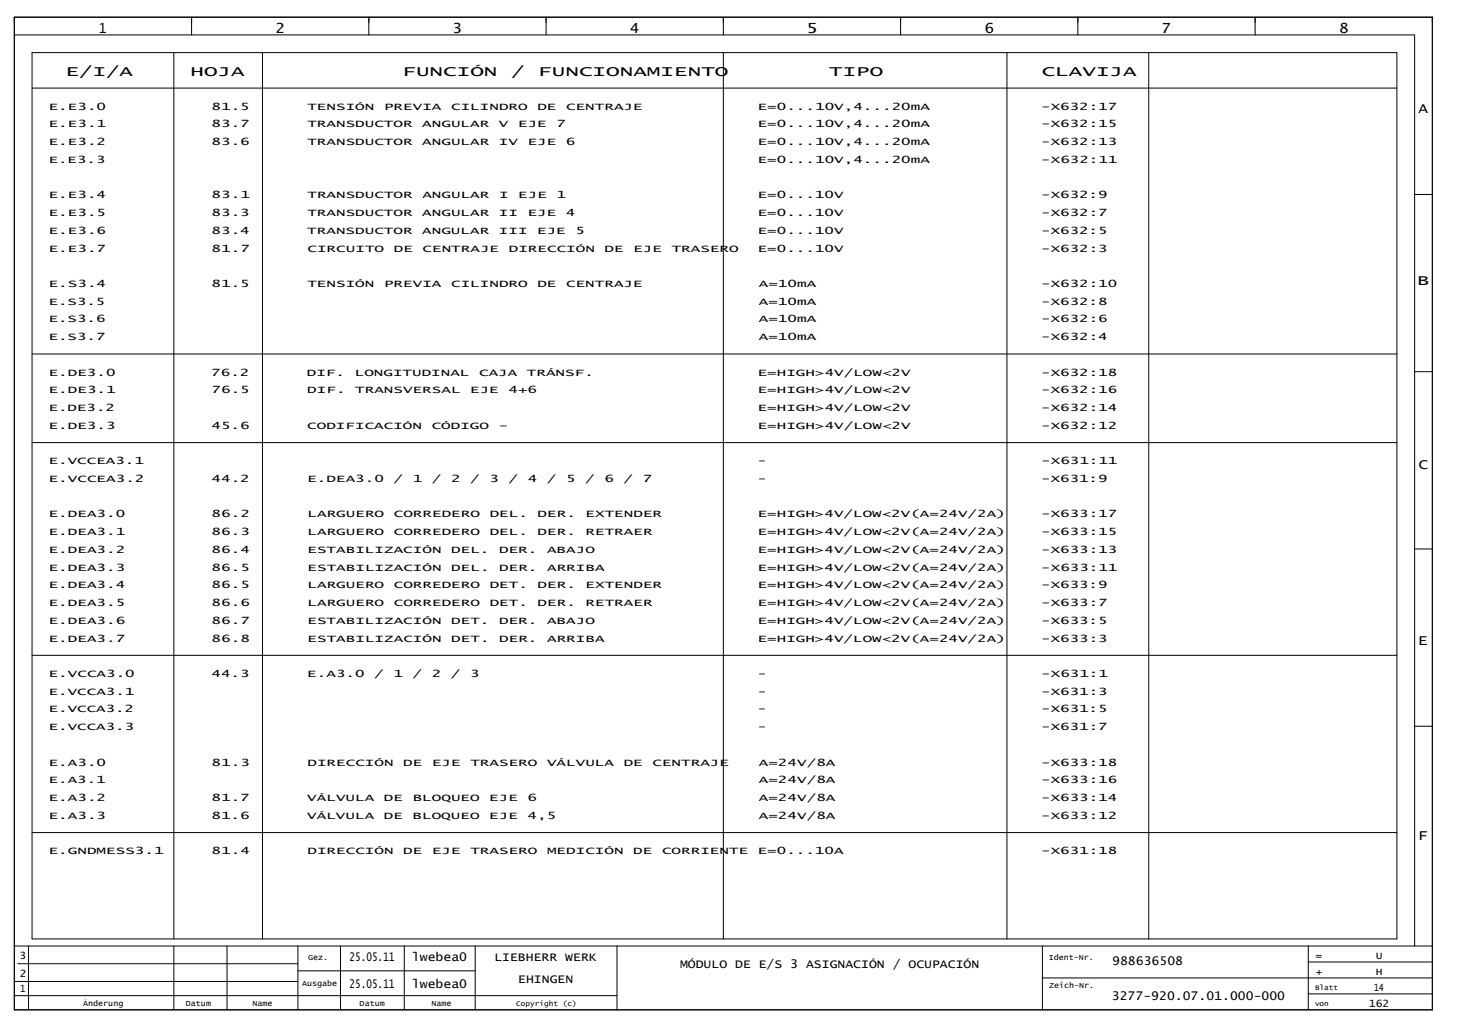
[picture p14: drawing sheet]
<svg xmlns="http://www.w3.org/2000/svg" width="408mm" height="284mm" viewBox="0 0 408 284" stroke-linecap="round" stroke-linejoin="round" font-family="sans-serif">
<defs><g id="words">
<g font-size="3.9">
<text x="27.6" y="9.3">1</text>
<text x="77" y="9.3">2</text>
<text x="126.4" y="9.3">3</text>
<text x="175.9" y="9.3">4</text>
<text x="225.1" y="9.3">5</text>
<text x="274.9" y="9.3">6</text>
<text x="324.4" y="9.3">7</text>
<text x="373.9" y="9.3">8</text>
<text x="18.3" y="21.2">E/I/A</text>
<text x="53.2" y="21.2">HOJA</text>
<text x="112.4" y="21.2">FUNCIÓN</text>
<text x="142.7" y="21.2">/</text>
<text x="150.3" y="21.2">FUNCIONAMIENTO</text>
<text x="231.6" y="21.2">TIPO</text>
<text x="290.9" y="21.2">CLAVIJA</text>
<text x="396.2" y="31.6">A</text>
<text x="395.8" y="79.6">B</text>
<text x="396.2" y="131.1">C</text>
<text x="396" y="180.1">E</text>
<text x="396" y="234.5">F</text>
</g>
<g font-size="3.4">
<text x="97.6" y="268.5">25.05.11</text>
<text x="115.1" y="268.5">lwebea0</text>
<text x="138" y="268.5">LIEBHERR WERK</text>
<text x="310.6" y="269.5">988636508</text>
<text x="97.6" y="275.9">25.05.11</text>
<text x="115.1" y="275.9">lwebea0</text>
<text x="144.7" y="274.4">EHINGEN</text>
<text x="189.9" y="270.4">MÓDULO DE E/S 3 ASIGNACIÓN / OCUPACIÓN</text>
<text x="310.5" y="279.4">3277-920.07.01.000-000</text>
</g>
<g font-size="2.8">
<text x="13.6" y="30.6">E.E3.0</text>
<text x="13.6" y="35.6">E.E3.1</text>
<text x="59.1" y="35.6">83.7</text>
<text x="59.1" y="30.6">81.5</text>
<text x="85.8" y="35.6">TRANSDUCTOR</text>
<text x="85.8" y="30.6">TENSIÓN</text>
<text x="107.3" y="30.6">PREVIA</text>
<text x="117.9" y="35.6">ANGULAR</text>
<text x="126" y="30.6">CILINDRO</text>
<text x="139.3" y="35.6">V</text>
<text x="144.7" y="35.6">EJE</text>
<text x="150.1" y="30.6">DE</text>
<text x="155.4" y="35.6">7</text>
<text x="158.1" y="30.6">CENTRAJE</text>
<text x="211.6" y="30.6">E=0...10V,4...20mA</text>
<text x="211.6" y="35.6">E=0...10V,4...20mA</text>
<text x="290.8" y="30.6">-X632:17</text>
<text x="290.8" y="35.6">-X632:15</text>
<text x="13.6" y="40.5">E.E3.2</text>
<text x="59.1" y="40.5">83.6</text>
<text x="85.8" y="40.5">TRANSDUCTOR</text>
<text x="117.9" y="40.5">ANGULAR</text>
<text x="139.3" y="40.5">IV</text>
<text x="147.4" y="40.5">EJE</text>
<text x="158.1" y="40.5">6</text>
<text x="211.6" y="40.5">E=0...10V,4...20mA</text>
<text x="290.8" y="40.5">-X632:13</text>
<text x="13.6" y="45.5">E.E3.3</text>
<text x="211.6" y="45.5">E=0...10V,4...20mA</text>
<text x="290.8" y="45.5">-X632:11</text>
<text x="13.6" y="55.4">E.E3.4</text>
<text x="59.1" y="55.4">83.1</text>
<text x="85.9" y="55.4">TRANSDUCTOR</text>
<text x="118" y="55.4">ANGULAR</text>
<text x="139.4" y="55.4">I</text>
<text x="144.7" y="55.4">EJE</text>
<text x="155.4" y="55.4">1</text>
<text x="211.6" y="55.4">E=0...10V</text>
<text x="290.8" y="55.4">-X632:9</text>
<text x="13.6" y="60.3">E.E3.5</text>
<text x="13.6" y="65.3">E.E3.6</text>
<text x="59.1" y="65.3">83.4</text>
<text x="59.1" y="60.3">83.3</text>
<text x="85.8" y="65.3">TRANSDUCTOR</text>
<text x="85.8" y="60.3">TRANSDUCTOR</text>
<text x="117.9" y="65.3">ANGULAR</text>
<text x="117.9" y="60.3">ANGULAR</text>
<text x="139.3" y="65.3">III</text>
<text x="139.3" y="60.3">II</text>
<text x="147.4" y="60.3">EJE</text>
<text x="150" y="65.3">EJE</text>
<text x="158.1" y="60.3">4</text>
<text x="160.7" y="65.3">5</text>
<text x="211.6" y="60.3">E=0...10V</text>
<text x="211.6" y="65.3">E=0...10V</text>
<text x="290.8" y="60.3">-X632:7</text>
<text x="290.8" y="65.3">-X632:5</text>
<text x="13.6" y="70.2">E.E3.7</text>
<text x="59.1" y="70.2">81.7</text>
<text x="85.9" y="70.2">CIRCUITO</text>
<text x="110" y="70.2">DE</text>
<text x="118" y="70.2">CENTRAJE</text>
<text x="142.1" y="70.2">DIRECCIÓN</text>
<text x="168.8" y="70.2">DE</text>
<text x="176.9" y="70.2">EJE</text>
<text x="187.6" y="70.2">TRASERO</text>
<text x="211.6" y="70.2">E=0...10V</text>
<text x="290.8" y="70.2">-X632:3</text>
<text x="13.6" y="80.1">E.S3.4</text>
<text x="59.1" y="80.1">81.5</text>
<text x="85.8" y="80.1">TENSIÓN</text>
<text x="107.3" y="80.1">PREVIA</text>
<text x="126" y="80.1">CILINDRO</text>
<text x="150.1" y="80.1">DE</text>
<text x="158.1" y="80.1">CENTRAJE</text>
<text x="211.9" y="80.1">A=10mA</text>
<text x="290.8" y="80.1">-X632:10</text>
<text x="13.6" y="85.1">E.S3.5</text>
<text x="211.9" y="85.1">A=10mA</text>
<text x="290.8" y="85.1">-X632:8</text>
<text x="13.6" y="90">E.S3.6</text>
<text x="13.6" y="95">E.S3.7</text>
<text x="211.9" y="90">A=10mA</text>
<text x="211.9" y="95">A=10mA</text>
<text x="290.8" y="90">-X632:6</text>
<text x="290.8" y="95">-X632:4</text>
<text x="13.6" y="104.9">E.DE3.0</text>
<text x="59" y="104.9">76.2</text>
<text x="85.7" y="104.9">DIF.</text>
<text x="99.1" y="104.9">LONGITUDINAL</text>
<text x="133.8" y="104.9">CAJA</text>
<text x="147.2" y="104.9">TRÁNSF.</text>
<text x="211.6" y="104.9">E=HIGH&gt;4V/LOW&lt;2V</text>
<text x="290.8" y="104.9">-X632:18</text>
<text x="13.6" y="109.8">E.DE3.1</text>
<text x="59.1" y="109.8">76.5</text>
<text x="85.8" y="109.8">DIF.</text>
<text x="99.2" y="109.8">TRANSVERSAL</text>
<text x="131.3" y="109.8">EJE</text>
<text x="142" y="109.8">4+6</text>
<text x="211.6" y="109.8">E=HIGH&gt;4V/LOW&lt;2V</text>
<text x="290.8" y="109.8">-X632:16</text>
<text x="13.6" y="114.8">E.DE3.2</text>
<text x="13.6" y="119.7">E.DE3.3</text>
<text x="59.1" y="119.7">45.6</text>
<text x="85.8" y="119.7">CODIFICACIÓN</text>
<text x="120.6" y="119.7">CÓDIGO</text>
<text x="139.3" y="119.7">-</text>
<text x="211.6" y="114.8">E=HIGH&gt;4V/LOW&lt;2V</text>
<text x="211.6" y="119.7">E=HIGH&gt;4V/LOW&lt;2V</text>
<text x="290.8" y="114.8">-X632:14</text>
<text x="290.8" y="119.7">-X632:12</text>
<text x="13.6" y="129.6">E.VCCEA3.1</text>
<text x="211.6" y="129.6">-</text>
<text x="290.8" y="129.6">-X631:11</text>
<text x="13.6" y="134.6">E.VCCEA3.2</text>
<text x="59.1" y="134.6">44.2</text>
<text x="85.8" y="134.6">E.DEA3.0</text>
<text x="109.9" y="134.6">/</text>
<text x="115.3" y="134.6">1</text>
<text x="120.6" y="134.6">/</text>
<text x="126" y="134.6">2</text>
<text x="131.3" y="134.6">/</text>
<text x="136.7" y="134.6">3</text>
<text x="142" y="134.6">/</text>
<text x="147.4" y="134.6">4</text>
<text x="152.7" y="134.6">/</text>
<text x="158.1" y="134.6">5</text>
<text x="163.4" y="134.6">/</text>
<text x="168.8" y="134.6">6</text>
<text x="174.1" y="134.6">/</text>
<text x="179.5" y="134.6">7</text>
<text x="211.6" y="134.6">-</text>
<text x="290.8" y="134.6">-X631:9</text>
<text x="13.6" y="144.5">E.DEA3.0</text>
<text x="13.6" y="149.4">E.DEA3.1</text>
<text x="59.1" y="144.5">86.2</text>
<text x="59.1" y="149.4">86.3</text>
<text x="85.9" y="144.5">LARGUERO</text>
<text x="85.9" y="149.4">LARGUERO</text>
<text x="110" y="144.5">CORREDERO</text>
<text x="110" y="149.4">CORREDERO</text>
<text x="136.7" y="144.5">DEL.</text>
<text x="136.7" y="149.4">DEL.</text>
<text x="150.1" y="144.5">DER.</text>
<text x="150.1" y="149.4">DER.</text>
<text x="163.5" y="144.5">EXTENDER</text>
<text x="163.5" y="149.4">RETRAER</text>
<text x="211.6" y="144.5">E=HIGH&gt;4V/LOW&lt;2V(A=24V/2A)</text>
<text x="211.6" y="149.4">E=HIGH&gt;4V/LOW&lt;2V(A=24V/2A)</text>
<text x="290.8" y="144.5">-X633:17</text>
<text x="290.8" y="149.4">-X633:15</text>
<text x="13.6" y="154.4">E.DEA3.2</text>
<text x="59.1" y="154.4">86.4</text>
<text x="85.9" y="154.4">ESTABILIZACIÓN</text>
<text x="126" y="154.4">DEL.</text>
<text x="139.4" y="154.4">DER.</text>
<text x="152.8" y="154.4">ABAJO</text>
<text x="211.6" y="154.4">E=HIGH&gt;4V/LOW&lt;2V(A=24V/2A)</text>
<text x="290.8" y="154.4">-X633:13</text>
<text x="13.6" y="159.3">E.DEA3.3</text>
<text x="59.1" y="159.3">86.5</text>
<text x="85.9" y="159.3">ESTABILIZACIÓN</text>
<text x="126" y="159.3">DEL.</text>
<text x="139.4" y="159.3">DER.</text>
<text x="152.8" y="159.3">ARRIBA</text>
<text x="211.6" y="159.3">E=HIGH&gt;4V/LOW&lt;2V(A=24V/2A)</text>
<text x="290.8" y="159.3">-X633:11</text>
<text x="13.6" y="164.3">E.DEA3.4</text>
<text x="59.1" y="164.3">86.5</text>
<text x="85.9" y="164.3">LARGUERO</text>
<text x="110" y="164.3">CORREDERO</text>
<text x="136.7" y="164.3">DET.</text>
<text x="150.1" y="164.3">DER.</text>
<text x="163.5" y="164.3">EXTENDER</text>
<text x="211.6" y="164.3">E=HIGH&gt;4V/LOW&lt;2V(A=24V/2A)</text>
<text x="290.8" y="164.3">-X633:9</text>
<text x="13.6" y="169.2">E.DEA3.5</text>
<text x="59.1" y="169.2">86.6</text>
<text x="85.9" y="169.2">LARGUERO</text>
<text x="110" y="169.2">CORREDERO</text>
<text x="136.7" y="169.2">DET.</text>
<text x="150.1" y="169.2">DER.</text>
<text x="163.5" y="169.2">RETRAER</text>
<text x="211.6" y="169.2">E=HIGH&gt;4V/LOW&lt;2V(A=24V/2A)</text>
<text x="290.8" y="169.2">-X633:7</text>
<text x="13.6" y="174.2">E.DEA3.6</text>
<text x="13.6" y="179.1">E.DEA3.7</text>
<text x="59.1" y="174.2">86.7</text>
<text x="59.1" y="179.1">86.8</text>
<text x="85.9" y="174.2">ESTABILIZACIÓN</text>
<text x="85.9" y="179.1">ESTABILIZACIÓN</text>
<text x="126" y="174.2">DET.</text>
<text x="126" y="179.1">DET.</text>
<text x="139.4" y="174.2">DER.</text>
<text x="139.4" y="179.1">DER.</text>
<text x="152.8" y="174.2">ABAJO</text>
<text x="152.8" y="179.1">ARRIBA</text>
<text x="211.6" y="174.2">E=HIGH&gt;4V/LOW&lt;2V(A=24V/2A)</text>
<text x="211.6" y="179.1">E=HIGH&gt;4V/LOW&lt;2V(A=24V/2A)</text>
<text x="290.8" y="174.2">-X633:5</text>
<text x="290.8" y="179.1">-X633:3</text>
<text x="13.6" y="189">E.VCCA3.0</text>
<text x="59.1" y="189">44.3</text>
<text x="85.8" y="189">E.A3.0</text>
<text x="104.5" y="189">/</text>
<text x="109.9" y="189">1</text>
<text x="115.2" y="189">/</text>
<text x="120.6" y="189">2</text>
<text x="125.9" y="189">/</text>
<text x="131.3" y="189">3</text>
<text x="211.6" y="189">-</text>
<text x="290.8" y="189">-X631:1</text>
<text x="13.6" y="194">E.VCCA3.1</text>
<text x="211.6" y="194">-</text>
<text x="290.8" y="194">-X631:3</text>
<text x="13.6" y="198.9">E.VCCA3.2</text>
<text x="13.6" y="203.9">E.VCCA3.3</text>
<text x="211.6" y="198.9">-</text>
<text x="211.6" y="203.9">-</text>
<text x="290.8" y="198.9">-X631:5</text>
<text x="290.8" y="203.9">-X631:7</text>
<text x="13.6" y="213.8">E.A3.0</text>
<text x="59.1" y="213.8">81.3</text>
<text x="85.9" y="213.8">DIRECCIÓN</text>
<text x="112.6" y="213.8">DE</text>
<text x="120.6" y="213.8">EJE</text>
<text x="131.4" y="213.8">TRASERO</text>
<text x="152.8" y="213.8">VÁLVULA</text>
<text x="174.2" y="213.8">DE</text>
<text x="182.2" y="213.8">CENTRAJE</text>
<text x="211.9" y="213.8">A=24V/8A</text>
<text x="290.8" y="213.8">-X633:18</text>
<text x="13.6" y="218.7">E.A3.1</text>
<text x="211.9" y="218.7">A=24V/8A</text>
<text x="290.8" y="218.7">-X633:16</text>
<text x="13.6" y="223.7">E.A3.2</text>
<text x="59.1" y="223.7">81.7</text>
<text x="85.8" y="223.7">VÁLVULA</text>
<text x="107.2" y="223.7">DE</text>
<text x="115.3" y="223.7">BLOQUEO</text>
<text x="136.7" y="223.7">EJE</text>
<text x="147.4" y="223.7">6</text>
<text x="211.9" y="223.7">A=24V/8A</text>
<text x="290.8" y="223.7">-X633:14</text>
<text x="13.6" y="228.6">E.A3.3</text>
<text x="59.1" y="228.6">81.6</text>
<text x="85.8" y="228.6">VÁLVULA</text>
<text x="107.2" y="228.6">DE</text>
<text x="115.2" y="228.6">BLOQUEO</text>
<text x="136.6" y="228.6">EJE</text>
<text x="147.3" y="228.6">4,5</text>
<text x="211.9" y="228.6">A=24V/8A</text>
<text x="290.8" y="228.6">-X633:12</text>
<text x="13.6" y="238.5">E.GNDMESS3.1</text>
<text x="59.1" y="238.5">81.4</text>
<text x="85.9" y="238.5">DIRECCIÓN</text>
<text x="112.6" y="238.5">DE</text>
<text x="120.6" y="238.5">EJE</text>
<text x="131.4" y="238.5">TRASERO</text>
<text x="152.8" y="238.5">MEDICIÓN</text>
<text x="176.8" y="238.5">DE</text>
<text x="184.9" y="238.5">CORRIENTE</text>
<text x="211.6" y="238.5">E=0...10A</text>
<text x="290.8" y="238.5">-X631:18</text>
<text x="5.4" y="267.8">3</text>
<text x="367.4" y="267.8">=</text>
<text x="384.3" y="267.8">U</text>
<text x="5.5" y="272.7">2</text>
<text x="367.4" y="272.2">+</text>
<text x="384.3" y="272.2">H</text>
<text x="5.6" y="277.2">1</text>
<text x="382.3" y="281.1">162</text>
<text x="383.7" y="276.7">14</text>
</g>
<g font-size="2.2">
<text x="86" y="268">Gez.</text>
<text x="292.9" y="268">Ident-Nr.</text>
<text x="84.3" y="275.5">Ausgabe</text>
<text x="293" y="275.9">Zeich-Nr.</text>
<text x="23.2" y="280.9">Änderung</text>
<text x="51.9" y="280.9">Datum</text>
<text x="70.5" y="280.9">Name</text>
<text x="100.4" y="280.9">Datum</text>
<text x="120.5" y="280.9">Name</text>
</g>
<g font-size="2">
<text x="144.2" y="280.8">Copyright (c)</text>
<text x="367.2" y="280.8">von</text>
<text x="367.2" y="276.4">Blatt</text>
</g>
</g></defs>
<g fill="none" stroke="#000" stroke-width=".28">
<path d="M4 4.8h396v277.2h-396zM4 9.7h391.1v254.5M9 14.7h381.1v247.5h-381.1zM48.5 14.7v247.5M53.5 4.8v4.9M73.3 14.7v247.5M103 4.8v4.9M152.5 4.8v4.9M202 4.8v4.9M202 14.7v247.5M251.5 4.8v4.9M281.2 14.7v247.5"/>
<path d="M301 4.8v4.9M320.8 14.7v247.5M350.5 4.8v4.9M9 24.6h381.1M395.1 54.3h4.9M9 98.8h381.1M395.1 103.8h4.9M9 123.6h381.1M395.1 153.3h4.9M9 183h381.1M395.1 202.8h4.9M9 232.5h381.1"/>
<path d="M4 278h168.3M4 274.1h79.2M4 264.2h396M5 269.1h78.2M8 264.2v17.8M48.5 264.2v17.8M63.4 264.2v17.8M83.2 264.2v17.8M83.2 271.1h49.5M95.1 264.2v17.8M112.9 264.2v17.8M132.7 264.2v17.8"/>
<path d="M172.3 264.2v17.8M291.1 264.2v17.8M291.1 273.1h108.9M365.4 264.2v17.8M365.4 277.5h34.6M365.4 268.6h34.6"/>
</g>
<use href="#words"/>
</svg>
